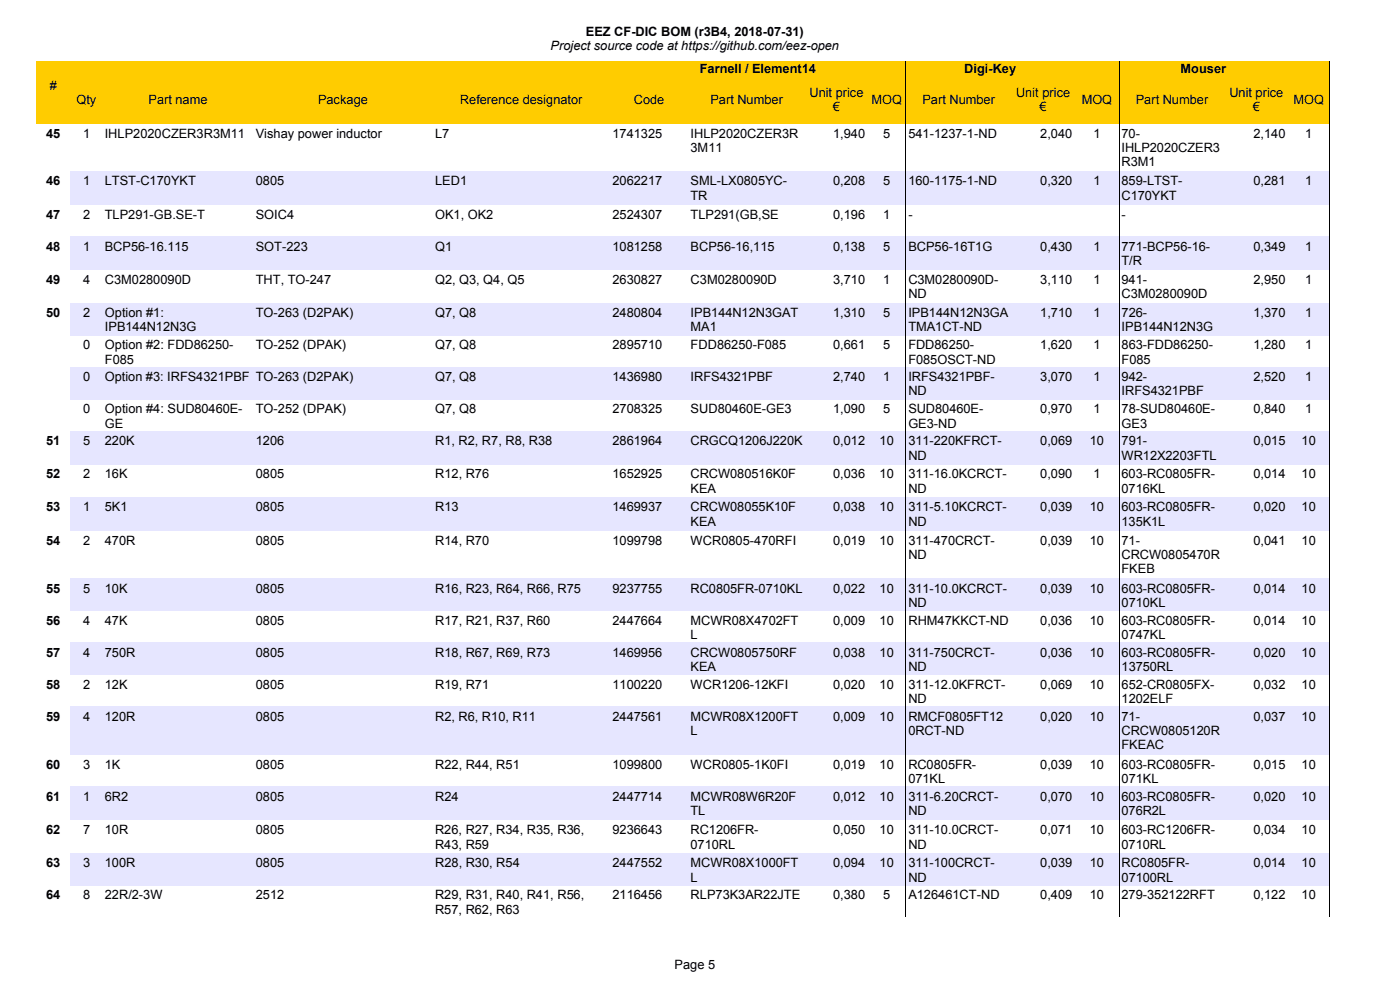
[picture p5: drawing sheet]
<svg xmlns="http://www.w3.org/2000/svg" width="297mm" height="210mm" viewBox="0 0 297 210" stroke-linecap="round" stroke-linejoin="round" font-family="sans-serif">
<defs><g id="words">
<g font-size="2.7">
<text x="116.8" y="10.6">Project source code at https://github.com/eez-open</text>
<text x="124.2" y="7.6">EEZ CF-DIC BOM (r3B4, 2018-07-31)</text>
<text x="148.4" y="15.4">Farnell / Element14</text>
<text x="204.5" y="15.4">Digi-Key</text>
<text x="250.4" y="15.4">Mouser</text>
<text x="10.5" y="19">#</text>
<text x="16.2" y="22.1">Qty</text>
<text x="31.5" y="22.1">Part name</text>
<text x="67.5" y="22.1">Package</text>
<text x="97.5" y="22.1">Reference designator</text>
<text x="134.4" y="22.1">Code</text>
<text x="150.7" y="22.1">Part Number</text>
<text x="171.7" y="20.5">Unit price</text>
<text x="176.6" y="23.6">€</text>
<text x="184.8" y="22.1">MOQ</text>
<text x="195.7" y="22.1">Part Number</text>
<text x="215.5" y="20.5">Unit price</text>
<text x="220.5" y="23.6">€</text>
<text x="229.4" y="22.1">MOQ</text>
<text x="240.9" y="22.1">Part Number</text>
<text x="260.7" y="20.5">Unit price</text>
<text x="265.7" y="23.6">€</text>
<text x="274.3" y="22.1">MOQ</text>
<text x="9.8" y="29.1">45</text>
<text x="17.6" y="29.1">1</text>
<text x="22.2" y="29.1">IHLP2020CZER3R3M11</text>
<text x="54.3" y="29.1">Vishay power inductor</text>
<text x="92.3" y="29.1">L7</text>
<text x="129.9" y="29.1">1741325</text>
<text x="146.5" y="29.1">IHLP2020CZER3R</text>
<text x="176.7" y="29.1">1,940</text>
<text x="187.3" y="29.1">5</text>
<text x="192.7" y="29.1">541-1237-1-ND</text>
<text x="220.6" y="29.1">2,040</text>
<text x="231.9" y="29.1">1</text>
<text x="237.8" y="29.1">70-</text>
<text x="265.9" y="29.1">2,140</text>
<text x="276.8" y="29.1">1</text>
<text x="146.5" y="32.2">3M11</text>
<text x="237.8" y="32.2">IHLP2020CZER3</text>
<text x="237.8" y="35.2">R3M1</text>
<text x="9.8" y="39.3">46</text>
<text x="17.6" y="39.3">1</text>
<text x="22.2" y="39.3">LTST-C170YKT</text>
<text x="54.3" y="39.3">0805</text>
<text x="92.3" y="39.3">LED1</text>
<text x="129.9" y="39.3">2062217</text>
<text x="146.5" y="39.3">SML-LX0805YC-</text>
<text x="176.7" y="39.3">0,208</text>
<text x="187.3" y="39.3">5</text>
<text x="192.7" y="39.3">160-1175-1-ND</text>
<text x="220.6" y="39.3">0,320</text>
<text x="231.9" y="39.3">1</text>
<text x="237.8" y="39.3">859-LTST-</text>
<text x="265.9" y="39.3">0,281</text>
<text x="276.8" y="39.3">1</text>
<text x="9.8" y="46.4">47</text>
<text x="17.6" y="46.4">2</text>
<text x="22.2" y="46.4">TLP291-GB.SE-T</text>
<text x="54.3" y="46.4">SOIC4</text>
<text x="92.3" y="46.4">OK1, OK2</text>
<text x="129.9" y="46.4">2524307</text>
<text x="146.5" y="46.4">TLP291(GB,SE</text>
<text x="146.5" y="42.3">TR</text>
<text x="176.7" y="46.4">0,196</text>
<text x="187.3" y="46.4">1</text>
<text x="192.7" y="46.4">-</text>
<text x="237.8" y="46.4">-</text>
<text x="237.8" y="42.3">C170YKT</text>
<text x="9.8" y="53.1">48</text>
<text x="17.6" y="53.1">1</text>
<text x="22.2" y="53.1">BCP56-16.115</text>
<text x="54.3" y="53.1">SOT-223</text>
<text x="92.3" y="53.1">Q1</text>
<text x="129.9" y="53.1">1081258</text>
<text x="146.5" y="53.1">BCP56-16,115</text>
<text x="176.7" y="53.1">0,138</text>
<text x="187.3" y="53.1">5</text>
<text x="192.7" y="53.1">BCP56-16T1G</text>
<text x="220.6" y="53.1">0,430</text>
<text x="231.9" y="53.1">1</text>
<text x="237.8" y="53.1">771-BCP56-16-</text>
<text x="265.9" y="53.1">0,349</text>
<text x="276.8" y="53.1">1</text>
<text x="237.8" y="56.2">T/R</text>
<text x="9.8" y="60.2">49</text>
<text x="17.6" y="60.2">4</text>
<text x="22.2" y="60.2">C3M0280090D</text>
<text x="54.3" y="60.2">THT, TO-247</text>
<text x="92.3" y="60.2">Q2, Q3, Q4, Q5</text>
<text x="129.9" y="60.2">2630827</text>
<text x="146.5" y="60.2">C3M0280090D</text>
<text x="176.7" y="60.2">3,710</text>
<text x="187.3" y="60.2">1</text>
<text x="192.7" y="60.2">C3M0280090D-</text>
<text x="192.7" y="63.2">ND</text>
<text x="220.6" y="60.2">3,110</text>
<text x="231.9" y="60.2">1</text>
<text x="237.8" y="60.2">941-</text>
<text x="237.8" y="63.2">C3M0280090D</text>
<text x="265.9" y="60.2">2,950</text>
<text x="276.8" y="60.2">1</text>
<text x="9.8" y="67.2">50</text>
<text x="17.6" y="67.2">2</text>
<text x="22.3" y="67.2">Option #1:</text>
<text x="22.3" y="70.2">IPB144N12N3G</text>
<text x="54.3" y="67.2">TO-263 (D2PAK)</text>
<text x="92.3" y="67.2">Q7, Q8</text>
<text x="129.9" y="67.2">2480804</text>
<text x="146.5" y="67.2">IPB144N12N3GAT</text>
<text x="146.5" y="70.2">MA1</text>
<text x="176.7" y="67.2">1,310</text>
<text x="187.3" y="67.2">5</text>
<text x="192.7" y="67.2">IPB144N12N3GA</text>
<text x="192.7" y="70.2">TMA1CT-ND</text>
<text x="220.6" y="67.2">1,710</text>
<text x="231.9" y="67.2">1</text>
<text x="237.9" y="67.2">726-</text>
<text x="237.9" y="70.2">IPB144N12N3G</text>
<text x="265.9" y="67.2">1,370</text>
<text x="276.8" y="67.2">1</text>
<text x="17.6" y="74">0</text>
<text x="22.3" y="74">Option #2: FDD86250-</text>
<text x="22.3" y="77.1">F085</text>
<text x="54.3" y="74">TO-252 (DPAK)</text>
<text x="92.3" y="74">Q7, Q8</text>
<text x="129.9" y="74">2895710</text>
<text x="146.5" y="74">FDD86250-F085</text>
<text x="176.7" y="74">0,661</text>
<text x="187.3" y="74">5</text>
<text x="192.7" y="74">FDD86250-</text>
<text x="192.7" y="77.1">F085OSCT-ND</text>
<text x="220.6" y="74">1,620</text>
<text x="231.9" y="74">1</text>
<text x="237.9" y="74">863-FDD86250-</text>
<text x="237.9" y="77.1">F085</text>
<text x="265.9" y="74">1,280</text>
<text x="276.8" y="74">1</text>
<text x="17.6" y="80.8">0</text>
<text x="22.2" y="80.8">Option #3: IRFS4321PBF TO-263 (D2PAK)</text>
<text x="92.3" y="80.8">Q7, Q8</text>
<text x="129.9" y="80.8">1436980</text>
<text x="146.5" y="80.8">IRFS4321PBF</text>
<text x="176.7" y="80.8">2,740</text>
<text x="187.3" y="80.8">1</text>
<text x="192.7" y="80.8">IRFS4321PBF-</text>
<text x="192.7" y="83.8">ND</text>
<text x="220.6" y="80.8">3,070</text>
<text x="231.9" y="80.8">1</text>
<text x="237.9" y="80.8">942-</text>
<text x="237.9" y="83.8">IRFS4321PBF</text>
<text x="265.9" y="80.8">2,520</text>
<text x="276.8" y="80.8">1</text>
<text x="17.6" y="87.6">0</text>
<text x="22.3" y="87.6">Option #4: SUD80460E-</text>
<text x="54.3" y="87.6">TO-252 (DPAK)</text>
<text x="92.3" y="87.6">Q7, Q8</text>
<text x="129.9" y="87.6">2708325</text>
<text x="146.5" y="87.6">SUD80460E-GE3</text>
<text x="176.7" y="87.6">1,090</text>
<text x="187.3" y="87.6">5</text>
<text x="192.7" y="87.6">SUD80460E-</text>
<text x="220.6" y="87.6">0,970</text>
<text x="231.9" y="87.6">1</text>
<text x="237.9" y="87.6">78-SUD80460E-</text>
<text x="265.9" y="87.6">0,840</text>
<text x="276.8" y="87.6">1</text>
<text x="9.8" y="94.4">51</text>
<text x="17.6" y="94.4">5</text>
<text x="22.2" y="94.4">220K</text>
<text x="22.3" y="90.6">GE</text>
<text x="54.3" y="94.4">1206</text>
<text x="92.3" y="94.4">R1, R2, R7, R8, R38</text>
<text x="129.9" y="94.4">2861964</text>
<text x="146.5" y="94.4">CRGCQ1206J220K</text>
<text x="176.7" y="94.4">0,012</text>
<text x="186.5" y="94.4">10</text>
<text x="192.7" y="90.6">GE3-ND</text>
<text x="192.7" y="94.4">311-220KFRCT-</text>
<text x="220.6" y="94.4">0,069</text>
<text x="231.1" y="94.4">10</text>
<text x="237.9" y="90.6">GE3</text>
<text x="237.9" y="94.4">791-</text>
<text x="265.9" y="94.4">0,015</text>
<text x="276" y="94.4">10</text>
<text x="9.8" y="101.4">52</text>
<text x="17.6" y="101.4">2</text>
<text x="22.2" y="101.4">16K</text>
<text x="54.3" y="101.4">0805</text>
<text x="92.3" y="101.4">R12, R76</text>
<text x="129.9" y="101.4">1652925</text>
<text x="146.5" y="101.4">CRCW080516K0F</text>
<text x="176.7" y="101.4">0,036</text>
<text x="186.5" y="101.4">10</text>
<text x="192.7" y="97.4">ND</text>
<text x="192.7" y="101.4">311-16.0KCRCT-</text>
<text x="220.6" y="101.4">0,090</text>
<text x="231.9" y="101.4">1</text>
<text x="237.8" y="101.4">603-RC0805FR-</text>
<text x="237.9" y="97.4">WR12X2203FTL</text>
<text x="265.9" y="101.4">0,014</text>
<text x="276" y="101.4">10</text>
<text x="146.5" y="104.4">KEA</text>
<text x="192.7" y="104.4">ND</text>
<text x="237.8" y="104.4">0716KL</text>
<text x="9.8" y="108.4">53</text>
<text x="17.6" y="108.4">1</text>
<text x="22.2" y="108.4">5K1</text>
<text x="54.3" y="108.4">0805</text>
<text x="92.3" y="108.4">R13</text>
<text x="129.9" y="108.4">1469937</text>
<text x="146.5" y="108.4">CRCW08055K10F</text>
<text x="146.5" y="111.4">KEA</text>
<text x="176.7" y="108.4">0,038</text>
<text x="186.5" y="108.4">10</text>
<text x="192.7" y="108.4">311-5.10KCRCT-</text>
<text x="192.7" y="111.4">ND</text>
<text x="220.6" y="108.4">0,039</text>
<text x="231.1" y="108.4">10</text>
<text x="237.8" y="108.4">603-RC0805FR-</text>
<text x="237.8" y="111.4">135K1L</text>
<text x="265.9" y="108.4">0,020</text>
<text x="276" y="108.4">10</text>
<text x="9.8" y="115.4">54</text>
<text x="17.6" y="115.4">2</text>
<text x="22.2" y="115.4">470R</text>
<text x="54.3" y="115.4">0805</text>
<text x="92.3" y="115.4">R14, R70</text>
<text x="129.9" y="115.4">1099798</text>
<text x="146.5" y="115.4">WCR0805-470RFI</text>
<text x="176.7" y="115.4">0,019</text>
<text x="186.5" y="115.4">10</text>
<text x="192.7" y="115.4">311-470CRCT-</text>
<text x="192.7" y="118.5">ND</text>
<text x="220.6" y="115.4">0,039</text>
<text x="231.1" y="115.4">10</text>
<text x="237.8" y="115.4">71-</text>
<text x="237.8" y="118.5">CRCW0805470R</text>
<text x="265.9" y="115.4">0,041</text>
<text x="276" y="115.4">10</text>
<text x="9.8" y="125.6">55</text>
<text x="17.6" y="125.6">5</text>
<text x="22.2" y="125.6">10K</text>
<text x="54.3" y="125.6">0805</text>
<text x="92.3" y="125.6">R16, R23, R64, R66, R75</text>
<text x="129.9" y="125.6">9237755</text>
<text x="146.5" y="125.6">RC0805FR-0710KL</text>
<text x="176.7" y="125.6">0,022</text>
<text x="186.5" y="125.6">10</text>
<text x="192.7" y="125.6">311-10.0KCRCT-</text>
<text x="220.6" y="125.6">0,039</text>
<text x="231.1" y="125.6">10</text>
<text x="237.8" y="121.5">FKEB</text>
<text x="237.9" y="125.6">603-RC0805FR-</text>
<text x="265.9" y="125.6">0,014</text>
<text x="276" y="125.6">10</text>
<text x="192.7" y="128.7">ND</text>
<text x="237.9" y="128.7">0710KL</text>
<text x="9.8" y="132.4">56</text>
<text x="17.6" y="132.4">4</text>
<text x="22.2" y="132.4">47K</text>
<text x="54.3" y="132.4">0805</text>
<text x="92.3" y="132.4">R17, R21, R37, R60</text>
<text x="129.9" y="132.4">2447664</text>
<text x="146.5" y="132.4">MCWR08X4702FT</text>
<text x="146.5" y="135.4">L</text>
<text x="176.7" y="132.4">0,009</text>
<text x="186.5" y="132.4">10</text>
<text x="192.7" y="132.4">RHM47KKCT-ND</text>
<text x="220.6" y="132.4">0,036</text>
<text x="231.1" y="132.4">10</text>
<text x="237.9" y="132.4">603-RC0805FR-</text>
<text x="237.9" y="135.4">0747KL</text>
<text x="265.9" y="132.4">0,014</text>
<text x="276" y="132.4">10</text>
<text x="9.8" y="139.2">57</text>
<text x="17.6" y="139.2">4</text>
<text x="22.2" y="139.2">750R</text>
<text x="54.3" y="139.2">0805</text>
<text x="92.3" y="139.2">R18, R67, R69, R73</text>
<text x="129.9" y="139.2">1469956</text>
<text x="146.5" y="139.2">CRCW0805750RF</text>
<text x="146.5" y="142.2">KEA</text>
<text x="176.7" y="139.2">0,038</text>
<text x="186.5" y="139.2">10</text>
<text x="192.7" y="139.2">311-750CRCT-</text>
<text x="192.7" y="142.2">ND</text>
<text x="220.6" y="139.2">0,036</text>
<text x="231.1" y="139.2">10</text>
<text x="237.9" y="139.2">603-RC0805FR-</text>
<text x="237.9" y="142.2">13750RL</text>
<text x="265.9" y="139.2">0,020</text>
<text x="276" y="139.2">10</text>
<text x="9.8" y="146">58</text>
<text x="17.6" y="146">2</text>
<text x="22.2" y="146">12K</text>
<text x="54.3" y="146">0805</text>
<text x="92.3" y="146">R19, R71</text>
<text x="129.9" y="146">1100220</text>
<text x="146.5" y="146">WCR1206-12KFI</text>
<text x="176.7" y="146">0,020</text>
<text x="186.5" y="146">10</text>
<text x="192.7" y="146">311-12.0KFRCT-</text>
<text x="192.7" y="149">ND</text>
<text x="220.6" y="146">0,069</text>
<text x="231.1" y="146">10</text>
<text x="237.9" y="146">652-CR0805FX-</text>
<text x="237.9" y="149">1202ELF</text>
<text x="265.9" y="146">0,032</text>
<text x="276" y="146">10</text>
<text x="9.8" y="152.8">59</text>
<text x="17.6" y="152.8">4</text>
<text x="22.2" y="152.8">120R</text>
<text x="54.3" y="152.8">0805</text>
<text x="92.3" y="152.8">R2, R6, R10, R11</text>
<text x="129.9" y="152.8">2447561</text>
<text x="146.5" y="152.8">MCWR08X1200FT</text>
<text x="146.5" y="155.8">L</text>
<text x="176.7" y="152.8">0,009</text>
<text x="186.5" y="152.8">10</text>
<text x="192.7" y="152.8">RMCF0805FT12</text>
<text x="192.7" y="155.8">0RCT-ND</text>
<text x="220.6" y="152.8">0,020</text>
<text x="231.1" y="152.8">10</text>
<text x="237.8" y="152.8">71-</text>
<text x="237.8" y="155.8">CRCW0805120R</text>
<text x="265.9" y="152.8">0,037</text>
<text x="276" y="152.8">10</text>
<text x="237.8" y="158.9">FKEAC</text>
<text x="9.8" y="163">60</text>
<text x="17.6" y="163">3</text>
<text x="22.2" y="163">1K</text>
<text x="54.3" y="163">0805</text>
<text x="92.3" y="163">R22, R44, R51</text>
<text x="129.9" y="163">1099800</text>
<text x="146.5" y="163">WCR0805-1K0FI</text>
<text x="176.7" y="163">0,019</text>
<text x="186.5" y="163">10</text>
<text x="192.7" y="163">RC0805FR-</text>
<text x="192.7" y="166">071KL</text>
<text x="220.6" y="163">0,039</text>
<text x="231.1" y="163">10</text>
<text x="237.9" y="163">603-RC0805FR-</text>
<text x="237.9" y="166">071KL</text>
<text x="265.9" y="163">0,015</text>
<text x="276" y="163">10</text>
<text x="9.8" y="169.8">61</text>
<text x="17.6" y="169.8">1</text>
<text x="22.2" y="169.8">6R2</text>
<text x="54.3" y="169.8">0805</text>
<text x="92.3" y="169.8">R24</text>
<text x="129.9" y="169.8">2447714</text>
<text x="146.5" y="169.8">MCWR08W6R20F</text>
<text x="146.5" y="172.8">TL</text>
<text x="176.7" y="169.8">0,012</text>
<text x="186.5" y="169.8">10</text>
<text x="192.7" y="169.8">311-6.20CRCT-</text>
<text x="192.7" y="172.8">ND</text>
<text x="220.6" y="169.8">0,070</text>
<text x="231.1" y="169.8">10</text>
<text x="237.8" y="169.8">603-RC0805FR-</text>
<text x="237.8" y="172.8">076R2L</text>
<text x="265.9" y="169.8">0,020</text>
<text x="276" y="169.8">10</text>
<text x="9.8" y="176.8">62</text>
<text x="17.6" y="176.8">7</text>
<text x="22.2" y="176.8">10R</text>
<text x="54.3" y="176.8">0805</text>
<text x="92.3" y="176.8">R26, R27, R34, R35, R36,</text>
<text x="92.3" y="179.9">R43, R59</text>
<text x="129.9" y="176.8">9236643</text>
<text x="146.5" y="176.8">RC1206FR-</text>
<text x="146.5" y="179.9">0710RL</text>
<text x="176.7" y="176.8">0,050</text>
<text x="186.5" y="176.8">10</text>
<text x="192.7" y="176.8">311-10.0CRCT-</text>
<text x="192.7" y="179.9">ND</text>
<text x="220.6" y="176.8">0,071</text>
<text x="231.1" y="176.8">10</text>
<text x="237.8" y="176.8">603-RC1206FR-</text>
<text x="237.8" y="179.9">0710RL</text>
<text x="265.9" y="176.8">0,034</text>
<text x="276" y="176.8">10</text>
<text x="9.8" y="183.8">63</text>
<text x="17.6" y="183.8">3</text>
<text x="22.2" y="183.8">100R</text>
<text x="54.3" y="183.8">0805</text>
<text x="92.3" y="183.8">R28, R30, R54</text>
<text x="129.9" y="183.8">2447552</text>
<text x="146.5" y="183.8">MCWR08X1000FT</text>
<text x="176.7" y="183.8">0,094</text>
<text x="186.5" y="183.8">10</text>
<text x="192.7" y="183.8">311-100CRCT-</text>
<text x="220.6" y="183.8">0,039</text>
<text x="231.1" y="183.8">10</text>
<text x="237.9" y="183.8">RC0805FR-</text>
<text x="265.9" y="183.8">0,014</text>
<text x="276" y="183.8">10</text>
<text x="9.8" y="190.6">64</text>
<text x="17.6" y="190.6">8</text>
<text x="22.2" y="190.6">22R/2-3W</text>
<text x="54.3" y="190.6">2512</text>
<text x="92.3" y="190.6">R29, R31, R40, R41, R56,</text>
<text x="129.9" y="190.6">2116456</text>
<text x="146.5" y="190.6">RLP73K3AR22JTE</text>
<text x="146.5" y="186.9">L</text>
<text x="176.7" y="190.6">0,380</text>
<text x="187.3" y="190.6">5</text>
<text x="192.7" y="190.6">A126461CT-ND</text>
<text x="192.7" y="186.9">ND</text>
<text x="220.6" y="190.6">0,409</text>
<text x="231.1" y="190.6">10</text>
<text x="237.8" y="190.6">279-352122RFT</text>
<text x="237.9" y="186.9">07100RL</text>
<text x="265.9" y="190.6">0,122</text>
<text x="276" y="190.6">10</text>
<text x="92.3" y="193.6">R57, R62, R63</text>
<text x="143.1" y="205.3">Page 5</text>
</g>
</g></defs>
<path d="M7.6 12.9h274.3v13.2h-274.3z" fill-rule="evenodd" fill="#fc0"/>
<path d="M192.1 12.9v13.3M237.4 12.9v13.3M282 12.9v13.3" fill="none" stroke="#000" stroke-width=".21"/>
<g fill="#e6e6ff">
<path d="M14.9 36.3h267v7.1h-267z" fill-rule="evenodd"/>
<path d="M14.9 50.1h267v7.1h-267z" fill-rule="evenodd"/>
<path d="M14.9 64.2h267v6.8h-267z" fill-rule="evenodd"/>
<path d="M14.9 77.8h267v6.8h-267z" fill-rule="evenodd"/>
<path d="M14.9 91.4h267v7h-267z" fill-rule="evenodd"/>
<path d="M14.9 105.4h267v7.1h-267z" fill-rule="evenodd"/>
<path d="M14.9 122.6h267v6.8h-267z" fill-rule="evenodd"/>
<path d="M14.9 136.2h267v6.8h-267z" fill-rule="evenodd"/>
<path d="M14.9 149.8h267v10.2h-267z" fill-rule="evenodd"/>
<path d="M14.9 166.8h267v7h-267z" fill-rule="evenodd"/>
<path d="M14.9 180.8h267v6.8h-267z" fill-rule="evenodd"/>
</g>
<path d="M192.1 26.2v168.3M237.4 26.2v168.3M282 26.2v168.3" fill="none" stroke="#000" stroke-width=".21"/>
<use href="#words"/>
</svg>
